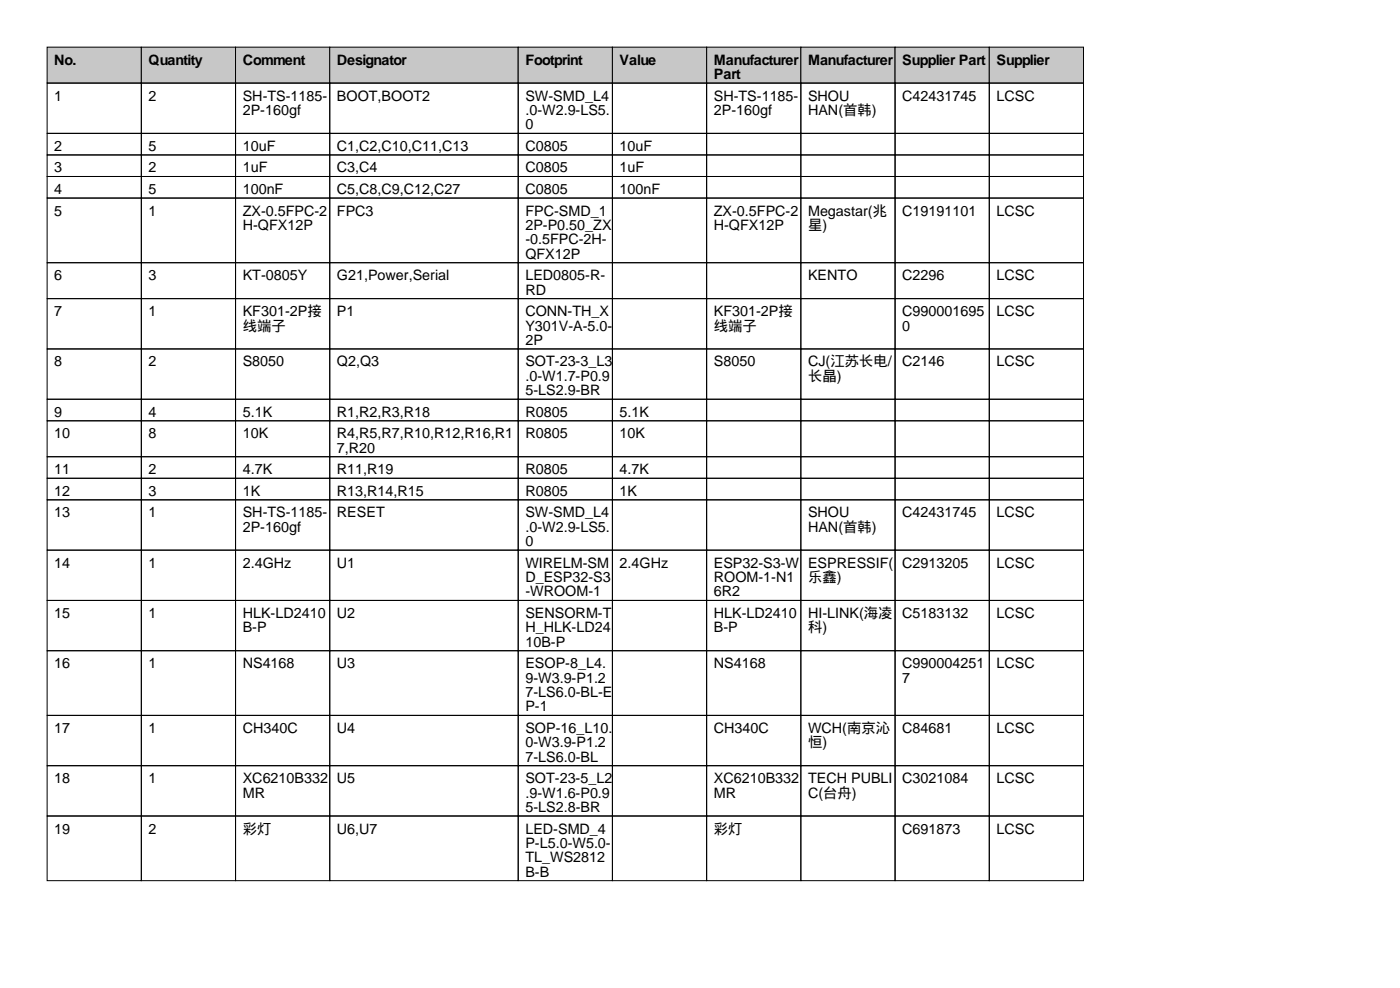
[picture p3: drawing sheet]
<svg xmlns="http://www.w3.org/2000/svg" width="297mm" height="210mm" viewBox="0 0 297 210" stroke-linecap="round" stroke-linejoin="round" font-family="sans-serif">
<defs><g id="words">
<g font-size="3">
<text x="11.5" y="13.7">No.</text>
<text x="31.5" y="13.7">Quantity</text>
<text x="51.5" y="13.7">Comment</text>
<text x="71.5" y="13.7">Designator</text>
<text x="111.5" y="13.7">Footprint</text>
<text x="131.5" y="13.7">Value</text>
<text x="151.5" y="13.7">Manufacturer</text>
<text x="151.5" y="16.8">Part</text>
<text x="171.5" y="13.7">Manufacturer</text>
<text x="191.5" y="13.7">Supplier Part</text>
<text x="211.5" y="13.7">Supplier</text>
<text x="11.5" y="21.3">1</text>
<text x="31.5" y="21.3">2</text>
<text x="51.5" y="21.3">SH-TS-1185-</text>
<text x="71.5" y="21.3">BOOT,BOOT2</text>
<text x="111.5" y="21.3">SW-SMD_L4</text>
<text x="151.5" y="21.3">SH-TS-1185-</text>
<text x="171.5" y="21.3">SHOU</text>
<text x="191.5" y="21.3">C42431745</text>
<text x="211.5" y="21.3">LCSC</text>
<text x="51.5" y="24.4">2P-160gf</text>
<text x="111.5" y="24.4">.0-W2.9-LS5.</text>
<text x="111.5" y="27.4">0</text>
<text x="151.5" y="24.4">2P-160gf</text>
<text x="171.5" y="24.4">HAN(首韩)</text>
<text x="11.5" y="32">2</text>
<text x="31.5" y="32">5</text>
<text x="51.5" y="32">10uF</text>
<text x="71.5" y="32">C1,C2,C10,C11,C13</text>
<text x="111.5" y="32">C0805</text>
<text x="131.5" y="32">10uF</text>
<text x="11.5" y="36.6">3</text>
<text x="11.5" y="41.2">4</text>
<text x="31.5" y="36.6">2</text>
<text x="31.5" y="41.2">5</text>
<text x="51.5" y="36.6">1uF</text>
<text x="51.5" y="41.2">100nF</text>
<text x="71.5" y="36.6">C3,C4</text>
<text x="71.5" y="41.2">C5,C8,C9,C12,C27</text>
<text x="111.5" y="36.6">C0805</text>
<text x="111.5" y="41.2">C0805</text>
<text x="131.5" y="36.6">1uF</text>
<text x="131.5" y="41.2">100nF</text>
<text x="11.5" y="45.7">5</text>
<text x="31.5" y="45.7">1</text>
<text x="51.5" y="45.7">ZX-0.5FPC-2</text>
<text x="71.5" y="45.7">FPC3</text>
<text x="111.5" y="45.7">FPC-SMD_1</text>
<text x="151.5" y="45.7">ZX-0.5FPC-2</text>
<text x="171.5" y="45.7">Megastar(兆</text>
<text x="191.5" y="45.7">C19191101</text>
<text x="211.5" y="45.7">LCSC</text>
<text x="51.5" y="48.8">H-QFX12P</text>
<text x="111.5" y="48.8">2P-P0.50_ZX</text>
<text x="111.5" y="51.8">-0.5FPC-2H-</text>
<text x="151.5" y="48.8">H-QFX12P</text>
<text x="171.5" y="48.8">星)</text>
<text x="11.5" y="59.4">6</text>
<text x="31.5" y="59.4">3</text>
<text x="51.5" y="59.4">KT-0805Y</text>
<text x="71.5" y="59.4">G21,Power,Serial</text>
<text x="111.5" y="54.9">QFX12P</text>
<text x="111.5" y="59.4">LED0805-R-</text>
<text x="171.5" y="59.4">KENTO</text>
<text x="191.5" y="59.4">C2296</text>
<text x="211.5" y="59.4">LCSC</text>
<text x="111.5" y="62.5">RD</text>
<text x="11.5" y="67.1">7</text>
<text x="31.5" y="67.1">1</text>
<text x="51.5" y="67.1">KF301-2P接</text>
<text x="51.5" y="70.1">线端子</text>
<text x="71.5" y="67.1">P1</text>
<text x="111.5" y="67.1">CONN-TH_X</text>
<text x="111.5" y="70.1">Y301V-A-5.0-</text>
<text x="151.5" y="67.1">KF301-2P接</text>
<text x="151.5" y="70.1">线端子</text>
<text x="191.5" y="67.1">C990001695</text>
<text x="191.5" y="70.1">0</text>
<text x="211.5" y="67.1">LCSC</text>
<text x="11.5" y="77.7">8</text>
<text x="31.5" y="77.7">2</text>
<text x="51.5" y="77.7">S8050</text>
<text x="71.5" y="77.7">Q2,Q3</text>
<text x="111.5" y="73.2">2P</text>
<text x="111.5" y="77.7">SOT-23-3_L3</text>
<text x="151.5" y="77.7">S8050</text>
<text x="171.5" y="77.7">CJ(江苏长电/</text>
<text x="191.5" y="77.7">C2146</text>
<text x="211.5" y="77.7">LCSC</text>
<text x="111.5" y="80.8">.0-W1.7-P0.9</text>
<text x="111.5" y="83.8">5-LS2.9-BR</text>
<text x="171.5" y="80.8">长晶)</text>
<text x="11.5" y="88.4">9</text>
<text x="31.5" y="88.4">4</text>
<text x="51.5" y="88.4">5.1K</text>
<text x="71.5" y="88.4">R1,R2,R3,R18</text>
<text x="111.5" y="88.4">R0805</text>
<text x="131.5" y="88.4">5.1K</text>
<text x="11.5" y="93">10</text>
<text x="31.5" y="93">8</text>
<text x="51.5" y="93">10K</text>
<text x="71.5" y="93">R4,R5,R7,R10,R12,R16,R1</text>
<text x="111.5" y="93">R0805</text>
<text x="131.5" y="93">10K</text>
<text x="11.5" y="100.6">11</text>
<text x="31.5" y="100.6">2</text>
<text x="51.5" y="100.6">4.7K</text>
<text x="71.5" y="96">7,R20</text>
<text x="71.5" y="100.6">R11,R19</text>
<text x="111.5" y="100.6">R0805</text>
<text x="131.5" y="100.6">4.7K</text>
<text x="11.5" y="105.2">12</text>
<text x="31.5" y="105.2">3</text>
<text x="51.5" y="105.2">1K</text>
<text x="71.5" y="105.2">R13,R14,R15</text>
<text x="111.5" y="105.2">R0805</text>
<text x="131.5" y="105.2">1K</text>
<text x="11.5" y="109.7">13</text>
<text x="31.5" y="109.7">1</text>
<text x="51.5" y="109.7">SH-TS-1185-</text>
<text x="51.5" y="112.8">2P-160gf</text>
<text x="71.5" y="109.7">RESET</text>
<text x="111.5" y="109.7">SW-SMD_L4</text>
<text x="111.5" y="112.8">.0-W2.9-LS5.</text>
<text x="171.5" y="109.7">SHOU</text>
<text x="171.5" y="112.8">HAN(首韩)</text>
<text x="191.5" y="109.7">C42431745</text>
<text x="211.5" y="109.7">LCSC</text>
<text x="111.5" y="115.8">0</text>
<text x="11.5" y="120.4">14</text>
<text x="31.5" y="120.4">1</text>
<text x="51.5" y="120.4">2.4GHz</text>
<text x="71.5" y="120.4">U1</text>
<text x="111.5" y="120.4">WIRELM-SM</text>
<text x="111.5" y="123.4">D_ESP32-S3</text>
<text x="131.5" y="120.4">2.4GHz</text>
<text x="151.5" y="120.4">ESP32-S3-W</text>
<text x="151.5" y="123.4">ROOM-1-N1</text>
<text x="171.5" y="120.4">ESPRESSIF(</text>
<text x="171.5" y="123.4">乐鑫)</text>
<text x="191.5" y="120.4">C2913205</text>
<text x="211.5" y="120.4">LCSC</text>
<text x="11.5" y="131.1">15</text>
<text x="31.5" y="131.1">1</text>
<text x="51.5" y="131.1">HLK-LD2410</text>
<text x="71.5" y="131.1">U2</text>
<text x="111.5" y="126.5">-WROOM-1</text>
<text x="111.5" y="131.1">SENSORM-T</text>
<text x="151.5" y="126.5">6R2</text>
<text x="151.5" y="131.1">HLK-LD2410</text>
<text x="171.5" y="131.1">HI-LINK(海凌</text>
<text x="191.5" y="131.1">C5183132</text>
<text x="211.5" y="131.1">LCSC</text>
<text x="51.5" y="134.1">B-P</text>
<text x="111.5" y="134.1">H_HLK-LD24</text>
<text x="111.5" y="137.2">10B-P</text>
<text x="151.5" y="134.1">B-P</text>
<text x="171.5" y="134.1">科)</text>
<text x="11.5" y="141.7">16</text>
<text x="31.5" y="141.7">1</text>
<text x="51.5" y="141.7">NS4168</text>
<text x="71.5" y="141.7">U3</text>
<text x="111.5" y="141.7">ESOP-8_L4.</text>
<text x="151.5" y="141.7">NS4168</text>
<text x="191.5" y="141.7">C990004251</text>
<text x="211.5" y="141.7">LCSC</text>
<text x="111.5" y="144.8">9-W3.9-P1.2</text>
<text x="111.5" y="147.8">7-LS6.0-BL-E</text>
<text x="191.5" y="144.8">7</text>
<text x="11.5" y="155.5">17</text>
<text x="31.5" y="155.5">1</text>
<text x="51.5" y="155.5">CH340C</text>
<text x="71.5" y="155.5">U4</text>
<text x="111.5" y="150.9">P-1</text>
<text x="111.5" y="155.5">SOP-16_L10.</text>
<text x="151.5" y="155.5">CH340C</text>
<text x="171.5" y="155.5">WCH(南京沁</text>
<text x="191.5" y="155.5">C84681</text>
<text x="211.5" y="155.5">LCSC</text>
<text x="111.5" y="158.5">0-W3.9-P1.2</text>
<text x="111.5" y="161.5">7-LS6.0-BL</text>
<text x="171.5" y="158.5">恒)</text>
<text x="11.5" y="166.1">18</text>
<text x="31.5" y="166.1">1</text>
<text x="51.5" y="166.1">XC6210B332</text>
<text x="71.5" y="166.1">U5</text>
<text x="111.5" y="166.1">SOT-23-5_L2</text>
<text x="151.5" y="166.1">XC6210B332</text>
<text x="171.5" y="166.1">TECH PUBLI</text>
<text x="191.5" y="166.1">C3021084</text>
<text x="211.5" y="166.1">LCSC</text>
<text x="51.5" y="169.2">MR</text>
<text x="111.5" y="169.2">.9-W1.6-P0.9</text>
<text x="111.5" y="172.2">5-LS2.8-BR</text>
<text x="151.5" y="169.2">MR</text>
<text x="171.5" y="169.2">C(台舟)</text>
<text x="11.5" y="176.8">19</text>
<text x="31.5" y="176.8">2</text>
<text x="51.5" y="176.8">彩灯</text>
<text x="71.5" y="176.8">U6,U7</text>
<text x="111.5" y="176.8">LED-SMD_4</text>
<text x="111.5" y="179.8">P-L5.0-W5.0-</text>
<text x="151.5" y="176.8">彩灯</text>
<text x="191.5" y="176.8">C691873</text>
<text x="211.5" y="176.8">LCSC</text>
<text x="111.5" y="182.9">TL_WS2812</text>
<text x="111.5" y="185.9">B-B</text>
</g>
</g></defs>
<g fill="#c7c7c7" stroke="#000" stroke-width=".21">
<path d="M10 10h20v7.6h-20z"/>
<path d="M30 10h20v7.6h-20z"/>
<path d="M50 10h20v7.6h-20z"/>
<path d="M70 10h40v7.6h-40z"/>
<path d="M110 10h20v7.6h-20z"/>
<path d="M130 10h20v7.6h-20z"/>
<path d="M150 10h20v7.6h-20z"/>
<path d="M170 10h20v7.6h-20z"/>
<path d="M190 10h20v7.6h-20z"/>
<path d="M210 10h20v7.6h-20z"/>
</g>
<g fill="none" stroke="#000" stroke-width=".21">
<path d="M10 17.6h20v10.7h-20zM30 17.6h20v10.7h-20zM50 17.6h20v10.7h-20zM70 17.6h40v10.7h-40zM110 17.6h20v10.7h-20zM130 17.6h20v10.7h-20zM150 17.6h20v10.7h-20zM170 17.6h20v10.7h-20zM190 17.6h20v10.7h-20zM210 17.6h20v10.7h-20zM10 28.3h20v4.6h-20zM10 32.9h20v4.5h-20z"/>
<path d="M10 37.4h20v4.6h-20zM30 28.3h20v4.6h-20zM30 32.9h20v4.5h-20zM30 37.4h20v4.6h-20zM50 28.3h20v4.6h-20zM50 32.9h20v4.5h-20zM50 37.4h20v4.6h-20zM70 28.3h40v4.6h-40zM70 32.9h40v4.5h-40zM70 37.4h40v4.6h-40zM110 28.3h20v4.6h-20zM110 32.9h20v4.5h-20z"/>
<path d="M110 37.4h20v4.6h-20zM130 28.3h20v4.6h-20zM130 32.9h20v4.5h-20zM130 37.4h20v4.6h-20zM150 28.3h20v4.6h-20zM150 32.9h20v4.5h-20zM150 37.4h20v4.6h-20zM170 28.3h20v4.6h-20zM170 32.9h20v4.5h-20zM170 37.4h20v4.6h-20zM190 28.3h20v4.6h-20zM190 32.9h20v4.5h-20z"/>
<path d="M190 37.4h20v4.6h-20zM210 28.3h20v4.6h-20zM210 32.9h20v4.5h-20zM210 37.4h20v4.6h-20zM10 42h20v13.7h-20zM10 55.7h20v7.6h-20zM30 42h20v13.7h-20zM30 55.7h20v7.6h-20zM50 42h20v13.7h-20zM50 55.7h20v7.6h-20zM70 42h40v13.7h-40zM70 55.7h40v7.6h-40z"/>
<path d="M110 42h20v13.7h-20zM110 55.7h20v7.6h-20zM130 42h20v13.7h-20zM130 55.7h20v7.6h-20zM150 42h20v13.7h-20zM150 55.7h20v7.6h-20zM170 42h20v13.7h-20zM170 55.7h20v7.6h-20zM190 42h20v13.7h-20zM190 55.7h20v7.6h-20zM210 42h20v13.7h-20zM210 55.7h20v7.6h-20z"/>
<path d="M10 63.3h20v10.7h-20zM10 74h20v10.7h-20zM30 63.3h20v10.7h-20zM30 74h20v10.7h-20zM50 63.3h20v10.7h-20zM50 74h20v10.7h-20zM70 63.3h40v10.7h-40zM70 74h40v10.7h-40zM110 63.3h20v10.7h-20zM110 74h20v10.7h-20zM130 63.3h20v10.7h-20zM130 74h20v10.7h-20z"/>
<path d="M150 63.3h20v10.7h-20zM150 74h20v10.7h-20zM170 63.3h20v10.7h-20zM170 74h20v10.7h-20zM190 63.3h20v10.7h-20zM190 74h20v10.7h-20zM210 63.3h20v10.7h-20zM210 74h20v10.7h-20zM10 84.7h20v4.5h-20zM10 89.2h20v7.7h-20zM10 96.9h20v4.5h-20zM30 84.7h20v4.5h-20z"/>
<path d="M30 89.2h20v7.7h-20zM30 96.9h20v4.5h-20zM50 84.7h20v4.5h-20zM50 89.2h20v7.7h-20zM50 96.9h20v4.5h-20zM70 84.7h40v4.5h-40zM70 89.2h40v7.7h-40zM70 96.9h40v4.5h-40zM110 84.7h20v4.5h-20zM110 89.2h20v7.7h-20zM110 96.9h20v4.5h-20zM130 84.7h20v4.5h-20z"/>
<path d="M130 89.2h20v7.7h-20zM130 96.9h20v4.5h-20zM150 84.7h20v4.5h-20zM150 89.2h20v7.7h-20zM150 96.9h20v4.5h-20zM170 84.7h20v4.5h-20zM170 89.2h20v7.7h-20zM170 96.9h20v4.5h-20zM190 84.7h20v4.5h-20zM190 89.2h20v7.7h-20zM190 96.9h20v4.5h-20zM210 84.7h20v4.5h-20z"/>
<path d="M210 89.2h20v7.7h-20zM210 96.9h20v4.5h-20zM10 101.4h20v4.6h-20zM10 106h20v10.7h-20zM10 116.7h20v10.6h-20zM30 101.4h20v4.6h-20zM30 106h20v10.7h-20zM30 116.7h20v10.6h-20zM50 101.4h20v4.6h-20zM50 106h20v10.7h-20zM50 116.7h20v10.6h-20zM70 101.4h40v4.6h-40z"/>
<path d="M70 106h40v10.7h-40zM70 116.7h40v10.6h-40zM110 101.4h20v4.6h-20zM110 106h20v10.7h-20zM110 116.7h20v10.6h-20zM130 101.4h20v4.6h-20zM130 106h20v10.7h-20zM130 116.7h20v10.6h-20zM150 101.4h20v4.6h-20zM150 106h20v10.7h-20zM150 116.7h20v10.6h-20zM170 101.4h20v4.6h-20z"/>
<path d="M170 106h20v10.7h-20zM170 116.7h20v10.6h-20zM190 101.4h20v4.6h-20zM190 106h20v10.7h-20zM190 116.7h20v10.6h-20zM210 101.4h20v4.6h-20zM210 106h20v10.7h-20zM210 116.7h20v10.6h-20zM10 127.3h20v10.7h-20zM10 138h20v13.7h-20zM30 127.3h20v10.7h-20zM30 138h20v13.7h-20z"/>
<path d="M50 127.3h20v10.7h-20zM50 138h20v13.7h-20zM70 127.3h40v10.7h-40zM70 138h40v13.7h-40zM110 127.3h20v10.7h-20zM110 138h20v13.7h-20zM130 127.3h20v10.7h-20zM130 138h20v13.7h-20zM150 127.3h20v10.7h-20zM150 138h20v13.7h-20zM170 127.3h20v10.7h-20zM170 138h20v13.7h-20z"/>
<path d="M190 127.3h20v10.7h-20zM190 138h20v13.7h-20zM210 127.3h20v10.7h-20zM210 138h20v13.7h-20zM10 151.7h20v10.7h-20zM30 151.7h20v10.7h-20zM50 151.7h20v10.7h-20zM70 151.7h40v10.7h-40zM110 151.7h20v10.7h-20zM130 151.7h20v10.7h-20zM150 151.7h20v10.7h-20zM170 151.7h20v10.7h-20z"/>
<path d="M190 151.7h20v10.7h-20zM210 151.7h20v10.7h-20zM10 162.4h20v10.7h-20zM10 173.1h20v13.7h-20zM30 162.4h20v10.7h-20zM30 173.1h20v13.7h-20zM50 162.4h20v10.7h-20zM50 173.1h20v13.7h-20zM70 162.4h40v10.7h-40zM70 173.1h40v13.7h-40zM110 162.4h20v10.7h-20zM110 173.1h20v13.7h-20z"/>
<path d="M130 162.4h20v10.7h-20zM130 173.1h20v13.7h-20zM150 162.4h20v10.7h-20zM150 173.1h20v13.7h-20zM170 162.4h20v10.7h-20zM170 173.1h20v13.7h-20zM190 162.4h20v10.7h-20zM190 173.1h20v13.7h-20zM210 162.4h20v10.7h-20zM210 173.1h20v13.7h-20z"/>
</g>
<use href="#words"/>
</svg>
